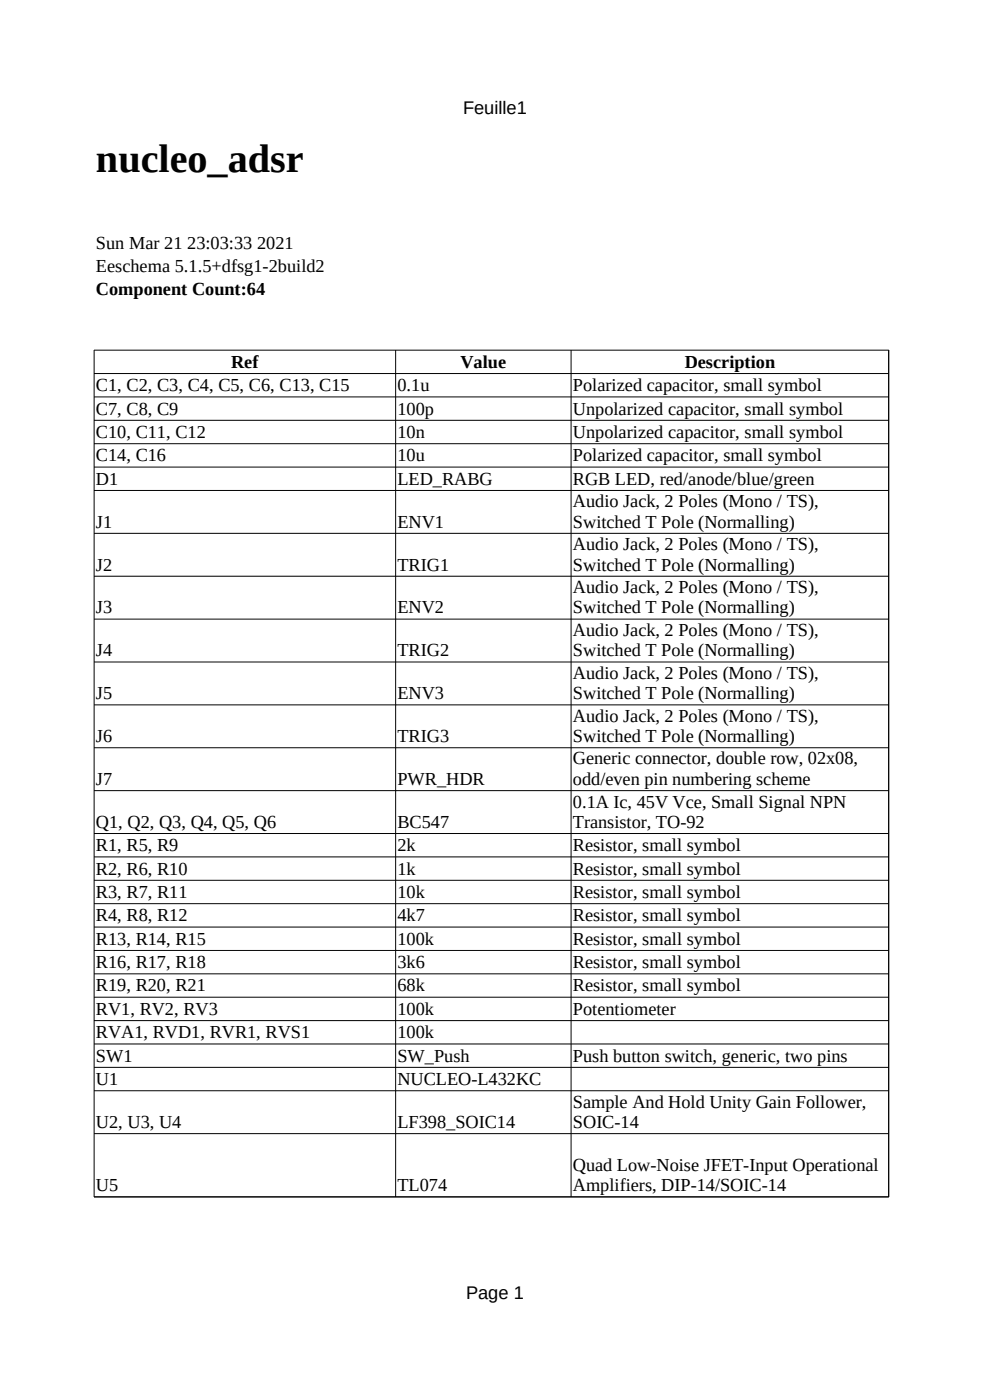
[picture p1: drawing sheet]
<svg xmlns="http://www.w3.org/2000/svg" width="210mm" height="297mm" viewBox="0 0 210 297" stroke-linecap="round" stroke-linejoin="round" font-family="sans-serif">
<defs><g id="words">
<text font-size="8.5" x="20.3" y="36.4">nucleo_adsr</text>
<g font-size="3.9">
<text x="98.2" y="24.1">Feuille1</text>
<text x="20.3" y="52.7">Sun Mar 21 23:03:33 2021</text>
<text x="20.3" y="57.7">Eeschema 5.1.5+dfsg1-2build2</text>
<text x="20.3" y="62.7">Component Count:64</text>
<text x="20.3" y="83">C1, C2, C3, C4, C5, C6, C13, C15</text>
<text x="49" y="78">Ref</text>
<text x="84.3" y="83">0.1u</text>
<text x="97.7" y="78">Value</text>
<text x="121.5" y="83">Polarized capacitor, small symbol</text>
<text x="145.2" y="78">Description</text>
<text x="20.3" y="87.9">C7, C8, C9</text>
<text x="84.3" y="87.9">100p</text>
<text x="121.5" y="87.9">Unpolarized capacitor, small symbol</text>
<text x="20.3" y="92.9">C10, C11, C12</text>
<text x="84.3" y="92.9">10n</text>
<text x="121.5" y="92.9">Unpolarized capacitor, small symbol</text>
<text x="20.3" y="97.9">C14, C16</text>
<text x="84.3" y="97.9">10u</text>
<text x="121.5" y="97.9">Polarized capacitor, small symbol</text>
<text x="20.3" y="102.8">D1</text>
<text x="84.3" y="102.8">LED_RABG</text>
<text x="121.5" y="102.8">RGB LED, red/anode/blue/green</text>
<text x="121.5" y="107.6">Audio Jack, 2 Poles (Mono / TS),</text>
<text x="20.3" y="111.9">J1</text>
<text x="84.3" y="111.9">ENV1</text>
<text x="121.5" y="111.9">Switched T Pole (Normalling)</text>
<text x="121.5" y="116.7">Audio Jack, 2 Poles (Mono / TS),</text>
<text x="20.3" y="121">J2</text>
<text x="84.3" y="121">TRIG1</text>
<text x="121.5" y="121">Switched T Pole (Normalling)</text>
<text x="121.5" y="125.8">Audio Jack, 2 Poles (Mono / TS),</text>
<text x="20.3" y="130.1">J3</text>
<text x="84.3" y="130.1">ENV2</text>
<text x="121.5" y="130.1">Switched T Pole (Normalling)</text>
<text x="121.5" y="134.9">Audio Jack, 2 Poles (Mono / TS),</text>
<text x="20.3" y="139.2">J4</text>
<text x="84.3" y="139.2">TRIG2</text>
<text x="121.5" y="139.2">Switched T Pole (Normalling)</text>
<text x="121.5" y="144">Audio Jack, 2 Poles (Mono / TS),</text>
<text x="20.3" y="148.3">J5</text>
<text x="84.3" y="148.3">ENV3</text>
<text x="121.5" y="148.3">Switched T Pole (Normalling)</text>
<text x="121.5" y="153.1">Audio Jack, 2 Poles (Mono / TS),</text>
<text x="20.3" y="157.4">J6</text>
<text x="84.3" y="157.4">TRIG3</text>
<text x="121.5" y="157.4">Switched T Pole (Normalling)</text>
<text x="20.3" y="166.5">J7</text>
<text x="84.3" y="166.5">PWR_HDR</text>
<text x="121.5" y="162.2">Generic connector, double row, 02x08,</text>
<text x="121.5" y="166.5">odd/even pin numbering scheme</text>
<text x="121.5" y="171.3">0.1A Ic, 45V Vce, Small Signal NPN</text>
<text x="20.3" y="175.6">Q1, Q2, Q3, Q4, Q5, Q6</text>
<text x="84.3" y="175.6">BC547</text>
<text x="121.5" y="175.6">Transistor, TO-92</text>
<text x="20.3" y="180.6">R1, R5, R9</text>
<text x="20.3" y="185.5">R2, R6, R10</text>
<text x="84.3" y="180.6">2k</text>
<text x="84.3" y="185.5">1k</text>
<text x="121.5" y="180.6">Resistor, small symbol</text>
<text x="121.5" y="185.5">Resistor, small symbol</text>
<text x="20.3" y="190.5">R3, R7, R11</text>
<text x="84.3" y="190.5">10k</text>
<text x="121.5" y="190.5">Resistor, small symbol</text>
<text x="20.3" y="195.4">R4, R8, R12</text>
<text x="84.3" y="195.4">4k7</text>
<text x="121.5" y="195.4">Resistor, small symbol</text>
<text x="20.3" y="200.4">R13, R14, R15</text>
<text x="84.3" y="200.4">100k</text>
<text x="121.5" y="200.4">Resistor, small symbol</text>
<text x="20.3" y="205.4">R16, R17, R18</text>
<text x="84.3" y="205.4">3k6</text>
<text x="121.5" y="205.4">Resistor, small symbol</text>
<text x="20.3" y="210.3">R19, R20, R21</text>
<text x="20.3" y="215.3">RV1, RV2, RV3</text>
<text x="84.3" y="210.3">68k</text>
<text x="84.3" y="215.3">100k</text>
<text x="121.5" y="210.3">Resistor, small symbol</text>
<text x="121.5" y="215.3">Potentiometer</text>
<text x="20.3" y="220.2">RVA1, RVD1, RVR1, RVS1</text>
<text x="84.3" y="220.2">100k</text>
<text x="20.3" y="225.2">SW1</text>
<text x="84.3" y="225.2">SW_Push</text>
<text x="121.5" y="225.2">Push button switch, generic, two pins</text>
<text x="20.3" y="230.2">U1</text>
<text x="84.3" y="230.2">NUCLEO-L432KC</text>
<text x="20.3" y="239.3">U2, U3, U4</text>
<text x="84.3" y="239.3">LF398_SOIC14</text>
<text x="121.5" y="234.9">Sample And Hold Unity Gain Follower,</text>
<text x="121.5" y="239.3">SOIC-14</text>
<text x="121.5" y="248.4">Quad Low-Noise JFET-Input Operational</text>
<text x="20.3" y="252.7">U5</text>
<text x="84.3" y="252.7">TL074</text>
<text x="121.5" y="252.7">Amplifiers, DIP-14/SOIC-14</text>
<text x="98.9" y="275.6">Page 1</text>
</g>
</g></defs>
<g fill="none" stroke="#000" stroke-width=".21">
<path d="M19.9 74.3h168.6M19.9 79.2h168.6M20 74.3v179.6h168.5v-179.6M83.9 74.3v179.6M121.1 74.3v179.6M19.9 84.2h168.6M19.9 89.2h168.6M19.9 94.1h168.6M19.9 99.1h168.6M19.9 104h168.6M19.9 113.1h168.6M19.9 122.2h168.6"/>
<path d="M19.9 131.3h168.6M19.9 140.4h168.6M19.9 149.5h168.6M19.9 158.6h168.6M19.9 167.7h168.6M19.9 176.8h168.6M19.9 181.8h168.6M19.9 186.7h168.6M19.9 191.7h168.6M19.9 196.7h168.6M19.9 201.6h168.6M19.9 206.6h168.6"/>
<path d="M19.9 211.6h168.6M19.9 216.5h168.6M19.9 221.5h168.6M19.9 226.4h168.6M19.9 231.4h168.6M19.9 240.5h168.6"/>
</g>
<use href="#words"/>
</svg>
